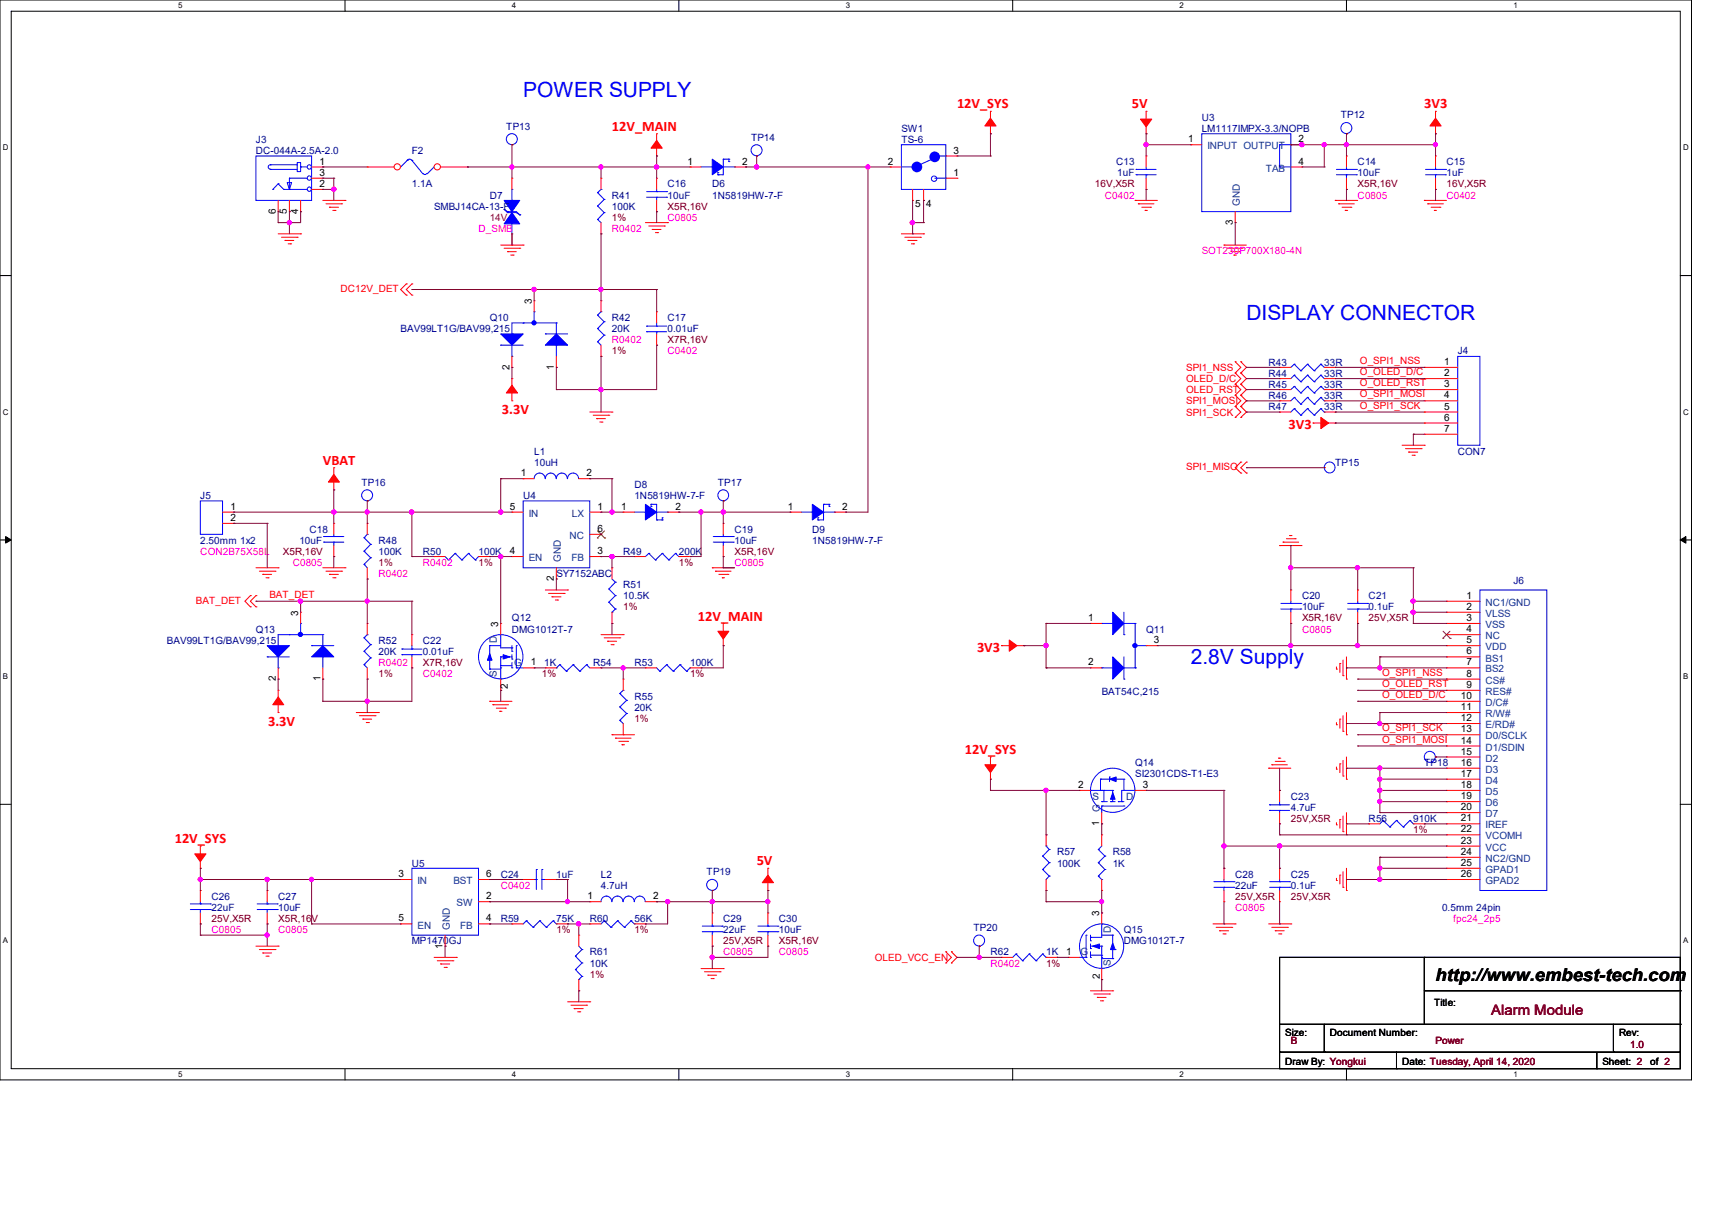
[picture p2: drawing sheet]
<svg xmlns="http://www.w3.org/2000/svg" width="297mm" height="210mm" viewBox="0 0 297 210" stroke-linecap="round" stroke-linejoin="round" font-family="sans-serif">
<defs><g id="words">
<g font-size="3.6" fill="#00f">
<text x="90.8" y="16.8">POWER SUPPLY</text>
<text x="216.2" y="55.4">DISPLAY CONNECTOR</text>
<text x="206.6" y="115.2">2.8V Supply</text>
</g>
<text font-size="3" x="249" y="170.2">http://www.embest-tech.com</text>
<g font-size="2.5" fill="#f00">
<text x="106.2" y="22.6">12V_MAIN</text>
<text x="166" y="18.8">12V_SYS</text>
<text x="196.3" y="18.8">5V</text>
<text x="247.1" y="18.8">3V3</text>
<text x="87.1" y="71.9">3.3V</text>
<text x="223.6" y="74.4">3V3</text>
<text x="56" y="80.6">VBAT</text>
<text x="121.1" y="107.6">12V_MAIN</text>
<text x="169.5" y="113">3V3</text>
<text x="46.5" y="125.9">3.3V</text>
<text x="167.4" y="130.8">12V_SYS</text>
<text x="30.3" y="146.2">12V_SYS</text>
<text x="131.3" y="150.1">5V</text>
</g>
<text font-size="2.5" fill="#800000" x="258.7" y="176">Alarm Module</text>
<g font-size="1.7" fill="#000080">
<text x="87.8" y="22.5">TP13</text>
<text x="156.4" y="22.9">SW1</text>
<text x="208.5" y="20.9">U3</text>
<text x="208.5" y="22.9">LM1117IMPX-3.3/NOPB</text>
<text x="232.6" y="20.5">TP12</text>
<text x="44.4" y="24.8">J3</text>
<text x="44.4" y="26.7">DC-044A-2.5A-2.0</text>
<text x="71.5" y="26.7">F2</text>
<text x="130.3" y="24.4">TP14</text>
<text x="156.4" y="24.8">TS-6</text>
<text x="193.6" y="28.7">C13</text>
<text x="235.5" y="28.7">C14</text>
<text x="250.9" y="28.7">C15</text>
<text x="71.5" y="32.5">1.1A</text>
<text x="85" y="34.5">D7</text>
<text x="106.2" y="34.5">R41</text>
<text x="115.8" y="32.5">C16</text>
<text x="115.8" y="34.5">10uF</text>
<text x="123.6" y="32.5">D6</text>
<text x="123.6" y="34.5">1N5819HW-7-F</text>
<text x="193.8" y="30.6">1uF</text>
<text x="235.5" y="30.6">10uF</text>
<text x="250.9" y="30.6">1uF</text>
<text x="75.3" y="36.4">SMBJ14CA-13-F</text>
<text x="106.2" y="36.4">100K</text>
<text x="69.5" y="57.6">BAV99LT1G/BAV99,215</text>
<text x="85" y="55.7">Q10</text>
<text x="106.2" y="55.7">R42</text>
<text x="106.2" y="57.6">20K</text>
<text x="115.8" y="55.7">C17</text>
<text x="115.8" y="57.6">0.01uF</text>
<text x="220.1" y="63.4">R43</text>
<text x="220.1" y="65.3">R44</text>
<text x="229.7" y="63.4">33R</text>
<text x="229.7" y="65.3">33R</text>
<text x="252.9" y="61.5">J4</text>
<text x="220.1" y="67.3">R45</text>
<text x="220.1" y="71.1">R47</text>
<text x="220.1" y="69.2">R46</text>
<text x="229.7" y="67.3">33R</text>
<text x="229.7" y="71.1">33R</text>
<text x="229.7" y="69.2">33R</text>
<text x="92.7" y="78.8">L1</text>
<text x="92.7" y="80.8">10uH</text>
<text x="231.6" y="80.8">TP15</text>
<text x="252.9" y="78.8">CON7</text>
<text x="34.8" y="86.6">J5</text>
<text x="62.7" y="84.2">TP16</text>
<text x="90.8" y="86.6">U4</text>
<text x="110.1" y="84.6">D8</text>
<text x="110.1" y="86.6">1N5819HW-7-F</text>
<text x="124.5" y="84.2">TP17</text>
<text x="34.8" y="94.3">2.50mm 1x2</text>
<text x="51.9" y="94.3">10uF</text>
<text x="53.7" y="92.4">C18</text>
<text x="65.7" y="94.3">R48</text>
<text x="127.4" y="92.4">C19</text>
<text x="127.4" y="94.3">10uF</text>
<text x="140.9" y="92.4">D9</text>
<text x="140.9" y="94.3">1N5819HW-7-F</text>
<text x="65.7" y="96.2">100K</text>
<text x="73.4" y="96.2">R50</text>
<text x="83" y="96.2">100K</text>
<text x="96.5" y="100.1">SY7152ABC</text>
<text x="108.1" y="96.2">R49</text>
<text x="117.8" y="96.2">200K</text>
<text x="262.5" y="101.2">J6</text>
<text x="88.8" y="107.8">Q12</text>
<text x="108.1" y="102">R51</text>
<text x="108.1" y="103.9">10.5K</text>
<text x="225.9" y="103.9">C20</text>
<text x="225.9" y="105.9">10uF</text>
<text x="237.4" y="103.9">C21</text>
<text x="237.4" y="105.9">0.1uF</text>
<text x="29" y="111.7">BAV99LT1G/BAV99,215</text>
<text x="44.4" y="109.7">Q13</text>
<text x="65.7" y="111.7">R52</text>
<text x="65.7" y="113.6">20K</text>
<text x="73.4" y="111.7">C22</text>
<text x="73.4" y="113.6">0.01uF</text>
<text x="88.8" y="109.7">DMG1012T-7</text>
<text x="198.8" y="109.7">Q11</text>
<text x="94.4" y="115.5">1K</text>
<text x="102.9" y="115.5">R54</text>
<text x="110.1" y="115.5">R53</text>
<text x="119.7" y="115.5">100K</text>
<text x="110.1" y="121.3">R55</text>
<text x="110.1" y="123.2">20K</text>
<text x="191.1" y="120.5">BAT54C,215</text>
<text x="196.9" y="132.9">Q14</text>
<text x="196.9" y="134.8">SI2301CDS-T1-E3</text>
<text x="247.1" y="132.9">TP18</text>
<text x="223.9" y="138.7">C23</text>
<text x="223.9" y="140.6">4.7uF</text>
<text x="237.4" y="142.5">R56</text>
<text x="245.2" y="142.5">910K</text>
<text x="183.4" y="148.3">R57</text>
<text x="193" y="148.3">R58</text>
<text x="71.5" y="150.3">U5</text>
<text x="86.9" y="152.2">C24</text>
<text x="96.5" y="152.2">1uF</text>
<text x="104.3" y="152.2">L2</text>
<text x="104.3" y="154.1">4.7uH</text>
<text x="122.6" y="151.8">TP19</text>
<text x="183.4" y="150.3">100K</text>
<text x="193" y="150.3">1K</text>
<text x="214.3" y="152.2">C28</text>
<text x="214.3" y="154.1">22uF</text>
<text x="223.9" y="152.2">C25</text>
<text x="223.9" y="154.1">0.1uF</text>
<text x="36.7" y="156">C26</text>
<text x="36.7" y="158">22uF</text>
<text x="48.3" y="156">C27</text>
<text x="48.3" y="158">10uF</text>
<text x="86.9" y="159.9">R59</text>
<text x="96.5" y="159.9">75K</text>
<text x="102.3" y="159.9">R60</text>
<text x="110.1" y="159.9">56K</text>
<text x="125.5" y="159.9">C29</text>
<text x="125.5" y="161.8">22uF</text>
<text x="135.1" y="159.9">C30</text>
<text x="135.1" y="161.8">10uF</text>
<text x="168.9" y="161.5">TP20</text>
<text x="195" y="161.8">Q15</text>
<text x="250.2" y="158">0.5mm 24pin</text>
<text x="71.5" y="163.8">MP1470GJ</text>
<text x="102.3" y="165.7">R61</text>
<text x="102.3" y="167.6">10K</text>
<text x="171.8" y="165.7">R62</text>
<text x="181.5" y="165.7">1K</text>
<text x="195" y="163.8">DMG1012T-7</text>
</g>
<g font-size="1.7">
<text x="55.4" y="28.5">1</text>
<text x="119.3" y="28.5">1</text>
<text x="128.8" y="28.5">2</text>
<text x="154" y="28.5">2</text>
<text x="165.4" y="26.6">3</text>
<text x="206.2" y="24.7">1</text>
<text x="225.3" y="24.7">2</text>
<text x="225.3" y="28.5">4</text>
<text x="55.4" y="32.4">2</text>
<text x="55.4" y="30.5">3</text>
<text x="158.7" y="35.8">5</text>
<text x="160.7" y="35.8">4</text>
<text x="165.4" y="30.5">1</text>
<text x="47.8" y="37.1" transform="rotate(-90 47.8 37.1)">6</text>
<text x="49.8" y="37.1" transform="rotate(-90 49.8 37.1)">5</text>
<text x="51.7" y="37.1" transform="rotate(-90 51.7 37.1)">4</text>
<text x="213.9" y="39" transform="rotate(-90 213.9 39)">3</text>
<text x="92.2" y="52.7" transform="rotate(-90 92.2 52.7)">3</text>
<text x="88.4" y="64.1" transform="rotate(-90 88.4 64.1)">2</text>
<text x="96.1" y="64.1" transform="rotate(-90 96.1 64.1)">1</text>
<text x="250.6" y="63.3">1</text>
<text x="250.6" y="65.2">2</text>
<text x="250.6" y="67.1">3</text>
<text x="250.6" y="69.1">4</text>
<text x="250.6" y="71">5</text>
<text x="250.6" y="72.9">6</text>
<text x="250.6" y="74.9">7</text>
<text x="90.3" y="82.6">1</text>
<text x="101.8" y="82.6">2</text>
<text x="40" y="88.4">1</text>
<text x="88.4" y="88.4">5</text>
<text x="103.7" y="88.4">1</text>
<text x="107.7" y="88.4">1</text>
<text x="117.2" y="88.4">2</text>
<text x="136.7" y="88.4">1</text>
<text x="146.1" y="88.4">2</text>
<text x="40" y="90.3">2</text>
<text x="103.7" y="92.2">6</text>
<text x="88.4" y="96.1">4</text>
<text x="96.1" y="100.8" transform="rotate(-90 96.1 100.8)">2</text>
<text x="103.7" y="96.1">3</text>
<text x="51.7" y="106.8" transform="rotate(-90 51.7 106.8)">3</text>
<text x="188.8" y="107.7">1</text>
<text x="254.4" y="103.8">1</text>
<text x="254.4" y="105.7">2</text>
<text x="254.4" y="107.7">3</text>
<text x="86.4" y="108.7" transform="rotate(-90 86.4 108.7)">3</text>
<text x="200.2" y="111.5">3</text>
<text x="254.4" y="109.6">4</text>
<text x="254.4" y="111.5">5</text>
<text x="254.4" y="113.5">6</text>
<text x="47.8" y="118.1" transform="rotate(-90 47.8 118.1)">2</text>
<text x="55.6" y="118.1" transform="rotate(-90 55.6 118.1)">1</text>
<text x="88.1" y="119.5" transform="rotate(-90 88.1 119.5)">2</text>
<text x="92.1" y="115.4">1</text>
<text x="188.8" y="115.4">2</text>
<text x="254.4" y="115.4">7</text>
<text x="254.4" y="119.3">9</text>
<text x="254.4" y="117.3">8</text>
<text x="253.4" y="121.2">10</text>
<text x="253.4" y="123.1">11</text>
<text x="253.4" y="125">12</text>
<text x="253.4" y="127">13</text>
<text x="253.4" y="128.9">14</text>
<text x="253.4" y="130.8">15</text>
<text x="187.1" y="136.7">2</text>
<text x="198.3" y="136.6">3</text>
<text x="253.4" y="132.8">16</text>
<text x="253.4" y="134.7">17</text>
<text x="253.4" y="136.6">18</text>
<text x="190.7" y="143.3" transform="rotate(-90 190.7 143.3)">1</text>
<text x="253.4" y="138.6">19</text>
<text x="253.4" y="140.5">20</text>
<text x="253.4" y="142.4">21</text>
<text x="253.4" y="144.4">22</text>
<text x="253.4" y="146.3">23</text>
<text x="253.4" y="148.2">24</text>
<text x="69.1" y="152.1">3</text>
<text x="84.4" y="156">2</text>
<text x="84.4" y="152.1">6</text>
<text x="101.9" y="156">1</text>
<text x="113.3" y="156">2</text>
<text x="253.4" y="150.2">25</text>
<text x="253.4" y="152.1">26</text>
<text x="69.1" y="159.8">5</text>
<text x="84.4" y="159.8">4</text>
<text x="190.7" y="158.9" transform="rotate(-90 190.7 158.9)">3</text>
<text x="76.8" y="164.5" transform="rotate(-90 76.8 164.5)">1</text>
<text x="184.9" y="165.6">1</text>
<text x="190.8" y="169.7" transform="rotate(-90 190.8 169.7)">2</text>
<text x="223" y="179.6">Size:</text>
<text x="230.7" y="179.6">Document Number:</text>
<text x="248.8" y="174.4">Title:</text>
<text x="280.9" y="179.6">Rev:</text>
<text x="223" y="184.6">Draw By: Yongkui</text>
<text x="243.2" y="184.6">Date: Tuesday, April 14, 2020</text>
<text x="278" y="184.6">Sheet: 2</text>
<text x="286.3" y="184.6">of 2</text>
</g>
<g font-size="1.7" fill="#004080">
<text x="209.5" y="25.9">INPUT OUTPUT</text>
<text x="219.6" y="29.8">TAB</text>
<text x="215.1" y="35.7" transform="rotate(-90 215.1 35.7)">GND</text>
<text x="91.7" y="89.6">IN</text>
<text x="99.2" y="89.6">LX</text>
<text x="98.8" y="93.5">NC</text>
<text x="91.7" y="97.3">EN</text>
<text x="97.3" y="97.5" transform="rotate(-90 97.3 97.5)">GND</text>
<text x="99.1" y="97.3">FB</text>
<text x="257.7" y="105.1">NC1/GND</text>
<text x="257.7" y="107">VLSS</text>
<text x="86.2" y="111.6" transform="rotate(-90 86.2 111.6)">D</text>
<text x="257.7" y="108.9">VSS</text>
<text x="257.7" y="110.9">NC</text>
<text x="257.7" y="112.8">VDD</text>
<text x="86.2" y="117.4" transform="rotate(-90 86.2 117.4)">S</text>
<text x="89.2" y="115.5">G</text>
<text x="257.7" y="114.7">BS1</text>
<text x="257.7" y="116.6">BS2</text>
<text x="257.7" y="118.6">CS#</text>
<text x="257.7" y="120.5">RES#</text>
<text x="257.7" y="122.4">D/C#</text>
<text x="257.7" y="124.4">R/W#</text>
<text x="257.7" y="126.3">E/RD#</text>
<text x="257.7" y="128.2">D0/SCLK</text>
<text x="257.7" y="130.2">D1/SDIN</text>
<text x="257.7" y="132.1">D2</text>
<text x="257.7" y="134">D3</text>
<text x="257.7" y="135.9">D4</text>
<text x="257.7" y="137.9">D5</text>
<text x="189.6" y="138.7">S</text>
<text x="190.8" y="140.8" transform="rotate(-90 190.8 140.8)">G</text>
<text x="195.4" y="138.7">D</text>
<text x="257.7" y="139.8">D6</text>
<text x="257.7" y="141.7">D7</text>
<text x="257.7" y="143.7">IREF</text>
<text x="257.7" y="145.6">VCOMH</text>
<text x="257.7" y="147.5">VCC</text>
<text x="257.7" y="149.5">NC2/GND</text>
<text x="72.4" y="153.3">IN</text>
<text x="78.7" y="153.3">BST</text>
<text x="257.7" y="151.4">GPAD1</text>
<text x="257.7" y="153.3">GPAD2</text>
<text x="72.4" y="161">EN</text>
<text x="78" y="161.2" transform="rotate(-90 78 161.2)">GND</text>
<text x="79.2" y="157.2">SW</text>
<text x="79.8" y="161">FB</text>
<text x="192.7" y="161.8" transform="rotate(-90 192.7 161.8)">D</text>
<text x="187.4" y="165.7">G</text>
<text x="192.7" y="167.6" transform="rotate(-90 192.7 167.6)">S</text>
</g>
<g font-size="1.7" fill="#800000">
<text x="189.9" y="32.5">16V,X5R</text>
<text x="235.5" y="32.5">X5R,16V</text>
<text x="250.9" y="32.5">16V,X5R</text>
<text x="106.2" y="38.3">1%</text>
<text x="115.8" y="36.4">X5R,16V</text>
<text x="115.8" y="59.5">X7R,16V</text>
<text x="106.2" y="61.5">1%</text>
<text x="49.1" y="96.2">X5R,16V</text>
<text x="65.7" y="98.1">1%</text>
<text x="83" y="98.1">1%</text>
<text x="117.8" y="98.1">1%</text>
<text x="127.4" y="96.2">X5R,16V</text>
<text x="108.1" y="105.9">1%</text>
<text x="225.9" y="107.8">X5R,16V</text>
<text x="237.4" y="107.8">25V,X5R</text>
<text x="65.7" y="117.4">1%</text>
<text x="73.4" y="115.5">X7R,16V</text>
<text x="94" y="117.4">1%</text>
<text x="119.7" y="117.4">1%</text>
<text x="110.1" y="125.2">1%</text>
<text x="223.9" y="142.5">25V,X5R</text>
<text x="245.2" y="144.5">1%</text>
<text x="36.7" y="159.9">25V,X5R</text>
<text x="48.3" y="159.9">X5R,16V</text>
<text x="96.5" y="161.8">1%</text>
<text x="110.1" y="161.8">1%</text>
<text x="214.3" y="156">25V,X5R</text>
<text x="223.9" y="156">25V,X5R</text>
<text x="125.5" y="163.8">25V,X5R</text>
<text x="135.1" y="163.8">X5R,16V</text>
<text x="181.5" y="167.6">1%</text>
<text x="102.3" y="169.6">1%</text>
<text x="223.9" y="181.1">B</text>
<text x="249" y="181.1">Power</text>
<text x="282.8" y="181.7">1.0</text>
</g>
<g font-size="1.7" fill="#f0f">
<text x="191.7" y="34.5">C0402</text>
<text x="235.5" y="34.5">C0805</text>
<text x="250.9" y="34.5">C0402</text>
<text x="83" y="40.2">D_SMB</text>
<text x="106.2" y="40.2">R0402</text>
<text x="115.8" y="38.3">C0805</text>
<text x="208.5" y="44.1">SOT230P700X180-4N</text>
<text x="106.2" y="59.5">R0402</text>
<text x="115.8" y="61.5">C0402</text>
<text x="34.8" y="96.2">CON2B75X58L</text>
<text x="50.8" y="98.1">C0805</text>
<text x="65.7" y="100.1">R0402</text>
<text x="73.4" y="98.1">R0402</text>
<text x="127.4" y="98.1">C0805</text>
<text x="225.9" y="109.7">C0805</text>
<text x="65.7" y="115.5">R0402</text>
<text x="73.4" y="117.4">C0402</text>
<text x="86.9" y="154.1">C0402</text>
<text x="36.7" y="161.8">C0805</text>
<text x="48.3" y="161.8">C0805</text>
<text x="214.3" y="158">C0805</text>
<text x="252.1" y="159.9">fpc24_2p5</text>
<text x="125.5" y="165.7">C0805</text>
<text x="135.1" y="165.7">C0805</text>
<text x="171.8" y="167.6">R0402</text>
</g>
<text font-size="1.7" fill="#800040" x="85" y="38.3">14V</text>
<g font-size="1.7" fill="#f00">
<text x="59.1" y="50.7">DC12V_DET</text>
<text x="205.8" y="64.3">SPI1_NSS</text>
<text x="235.9" y="63.1">O_SPI1_NSS</text>
<text x="235.9" y="65.1">O_OLED_D/C</text>
<text x="205.8" y="70.1">SPI1_MOSI</text>
<text x="205.8" y="68.2">OLED_RST</text>
<text x="205.8" y="66.3">OLED_D/C</text>
<text x="235.9" y="70.9">O_SPI1_SCK</text>
<text x="235.9" y="68.9">O_SPI1_MOSI</text>
<text x="235.9" y="67">O_OLED_RST</text>
<text x="205.8" y="72.1">SPI1_SCK</text>
<text x="205.8" y="81.5">SPI1_MISO</text>
<text x="34" y="104.7">BAT_DET</text>
<text x="46.7" y="103.7">BAT_DET</text>
<text x="239.8" y="117.2">O_SPI1_NSS</text>
<text x="239.8" y="119.1">O_OLED_RST</text>
<text x="239.8" y="121">O_OLED_D/C</text>
<text x="239.8" y="126.8">O_SPI1_SCK</text>
<text x="239.8" y="128.8">O_SPI1_MOSI</text>
<text x="151.8" y="166.7">OLED_VCC_EN</text>
</g>
<g font-size="1.4">
<text x="30.9" y="1.4">5</text>
<text x="88.8" y="1.4">4</text>
<text x="146.7" y="1.4">3</text>
<text x="204.6" y="1.4">2</text>
<text x="262.6" y="1.4">1</text>
<text x=".5" y="26.1">D</text>
<text x="292" y="26.1">D</text>
<text x=".5" y="71.9">C</text>
<text x="292" y="71.9">C</text>
<text x=".5" y="117.8">B</text>
<text x="292" y="117.8">B</text>
<text x=".5" y="163.6">A</text>
<text x="292" y="163.6">A</text>
<text x="30.9" y="186.8">5</text>
<text x="88.8" y="186.8">4</text>
<text x="146.7" y="186.8">3</text>
<text x="204.6" y="186.8">2</text>
<text x="262.6" y="186.8">1</text>
</g>
</g></defs>
<path d="M0 0h293.5v187.3h-293.5zM1.9 1.9h289.6v183.4h-289.6z" fill="none" stroke="#000" stroke-width=".17"/>
<g fill="#fff">
<path d="M30.9 .2h.8v1.5h-.8z"/>
<path d="M30.9 185.5h.8v1.6h-.8z"/>
</g>
<path d="M59.9 0v1.9M59.9 185.3v2" fill="none" stroke="#000" stroke-width=".17"/>
<g fill="#fff">
<path d="M88.8 .2h.8v1.5h-.8z"/>
<path d="M88.8 185.5h.8v1.6h-.8z"/>
</g>
<path d="M117.8 0v1.9M117.8 185.3v2" fill="none" stroke="#000" stroke-width=".17"/>
<g fill="#fff">
<path d="M146.7 .2h.8v1.5h-.8z"/>
<path d="M146.7 185.5h.8v1.6h-.8z"/>
</g>
<path d="M175.7 0v1.9M175.7 185.3v2" fill="none" stroke="#000" stroke-width=".17"/>
<g fill="#fff">
<path d="M204.6 .2h.8v1.5h-.8z"/>
<path d="M204.6 185.5h.8v1.6h-.8z"/>
</g>
<path d="M233.6 0v1.9M233.6 185.3v2" fill="none" stroke="#000" stroke-width=".17"/>
<g fill="#fff">
<path d="M262.6 .2h.7v1.5h-.7z"/>
<path d="M262.6 185.5h.7v1.6h-.7z"/>
<path d="M.5 24.8h1v1.6h-1z"/>
<path d="M292 24.8h1v1.6h-1z"/>
<path d="M.5 70.7h1v1.5h-1z"/>
<path d="M292 70.7h1v1.5h-1z"/>
</g>
<path d="M0 47.8h1.9M291.5 47.8h2" fill="none" stroke="#000" stroke-width=".17"/>
<g fill="#fff">
<path d="M.5 116.5h.9v1.6h-.9z"/>
<path d="M292 116.5h.9v1.6h-.9z"/>
</g>
<path d="M0 93.6h1.9M291.5 93.6h2" fill="none" stroke="#000" stroke-width=".17"/>
<path d="M1 93l.9 .6-.9 .6zM291.5 93.6l1-.6v1.2z" fill="#000" stroke="#000" stroke-width=".17"/>
<g fill="#fff">
<path d="M.5 162.4h.9v1.5h-.9z"/>
<path d="M292 162.4h.9v1.5h-.9z"/>
</g>
<g fill="none" stroke="#000" stroke-width=".17">
<path d="M0 139.5h1.9M291.5 139.5h2M222 166h69.5v19.3h-69.5zM222 177.6h69.5M229.7 177.6v4.9M247.1 166h.1M247.1 166v11.6M247.1 171.8h44.4M279.9 177.6v4.9M291.5 177.6h.1M291.5 171.8h.1M222 182.5h.1"/>
<path d="M222 182.5h69.5M229.7 182.5h.1M242.3 185.3h.1M242.3 182.5v2.8M277 185.3h.1M277 182.5v2.8M279.9 182.5h.1"/>
</g>
<g fill="none" stroke="#f00" stroke-width=".17">
<path d="M171.8 19.3h.1M171.8 19.3v2.2M198.8 19.3h.1M198.8 19.3v2.2M249 19.3h.1M249 19.3v2.2M48.3 36.7h.1M48.3 34.8v1.9M50.2 36.7h.1M50.2 34.8v1.9M52.2 36.7h.1M52.2 34.8v1.9"/>
<path d="M54.1 29h1.9M54.1 32.9h1.9M54.1 30.9h1.9M56 29h.1M56 32.9h.1M56 30.9h.1M56 34.8h3.9M56.6 35.3h2.7M57.1 35.9h.1M57.1 35.9h1.6M57.7 36.5h.4M58.1 36.5h.1"/>
<path d="M59.3 35.3h.1M59.9 34.8h.1M88.8 25.1h.1M104.3 30.9h.1M104.3 30.9v2M104.3 38.6v2M112 38.6h3.8M112.6 39.2h2.7M113.2 39.8h.1M113.2 39.8h1.5M113.9 27.1h.1M113.9 23.2h.1"/>
<path d="M113.9 23.2v2.1M113.9 25.7v1.4M115.3 39.2h.1M115.8 38.6h.1M119.7 29h.1M119.7 29h1.9M127.4 29h2M129.4 29h.1M131.3 27.1h.1M171.8 23.2h.1M171.8 21.8v1.4M196.9 34.8h.1"/>
<path d="M196.9 34.8h3.9M197.5 35.3h.1M197.5 35.3h2.7M198.1 35.9h1.5M198.7 36.5h.1M198.7 36.5h.4M198.8 23.2h.1M198.8 27.1h.1M198.8 32.9h.1M198.8 21.8v1.4M198.8 27.1v1.9M198.8 30.9v2"/>
<path d="M199.6 35.9h.1M206.6 25.1h.1M206.6 25.1h1.9M214.3 38.6h.1M214.3 36.7v1.9M223.9 25.1h2M223.9 29h2M225.9 25.1h.1M225.9 29h.1M231.6 34.8h.1M231.6 34.8h3.9M232.2 35.3h.1"/>
<path d="M232.2 35.3h2.7M232.8 35.9h1.6M233.4 36.5h.1M233.4 36.5h.4M233.6 23.2h.1M233.6 27.1h.1M233.6 32.9h.1M233.6 27.1v1.9M233.6 30.9v2M234.4 35.9h.1M247.1 34.8h.1M247.1 34.8h3.9"/>
<path d="M247.7 35.3h.1M247.7 35.3h2.7M248.3 35.9h1.5M248.8 36.5h.1M248.8 36.5h.4M249 23.2h.1M249 27.1h.1M249 32.9h.1M249 21.8v1.4M249 27.1v1.9M249 30.9v2M249.8 35.9h.1"/>
<path d="M48.3 40.6h3.9M48.9 41.1h2.7M49.4 41.7h.1M49.4 41.7h1.6M50 42.3h.4M50.4 42.3h.1M51.6 41.1h.1M52.2 40.6h.1M70.5 51.2h.1M70.5 49.2h.1M70.5 49.2l-1 1 1 1M71.5 51.2h.1"/>
<path d="M71.5 49.2h.1M71.5 49.2l-1 1 1 1M86.9 42.5h3.9M87.5 43.1h2.7M88.1 43.6h.1M88.1 43.6h1.5M88.6 44.2h.4M89 44.2h.1M90.2 43.1h.1M90.8 42.5h.1M92.7 52.2h.1M92.7 52.2v1.9"/>
<path d="M104.3 52.2h.1M104.3 40.6h.1M104.3 52.2v1.9M104.3 59.9v1.9M113.7 40.3h.4M113.9 59.9h.1M113.9 54.1h.1M113.9 54.1v1.9M113.9 57.9v2M114.1 40.3h.1M156.4 40.6h3.8M157 41.1h2.7"/>
<path d="M157.5 41.7h.1M157.5 41.7h1.6M158.1 42.3h.4M158.5 42.3h.1M159.7 41.1h.1M160.2 40.6h.1M212.3 42.5h.1M212.3 42.5h3.9M212.9 43.1h.1M212.9 43.1h2.7M213.5 43.6h1.6M214.1 44.2h.1"/>
<path d="M214.1 44.2h.4M215.1 43.6h.1M88.8 65.7h.1M88.8 69.5h.1M88.8 63.7h.1M88.8 61.8v1.9M88.8 65.7v1.3M88.8 67.4v2.1M96.5 63.7h.1M96.5 61.8v1.9M102.3 71.5h3.9M102.9 72h2.7"/>
<path d="M103.5 72.6h.1M103.5 72.6h1.5M104.1 73.2h.3M104.3 61.8h.1M104.4 73.2h.1M105.6 72h.1M106.2 71.5h.1M214.3 64.7h.1M214.3 62.7h.1M214.3 72.4h.1M214.3 70.5h.1M214.3 68.5h.1"/>
<path d="M214.3 66.6h.1M214.3 62.7l1 1-1 1M214.3 70.5l1 1-1 .9M214.3 68.5l1 1-1 1M214.3 66.6l1 1-1 .9M214.3 64.7l1 1-1 .9M215.3 62.7h.1M215.3 64.7h.1M215.3 70.5h.1M215.3 72.4h.1M215.3 68.5h.1M215.3 66.6h.1"/>
<path d="M215.3 62.7l.9 1-.9 1M215.3 70.5l.9 1-.9 .9M215.3 68.5l.9 1-.9 1M215.3 66.6l.9 1-.9 .9M215.3 64.7l.9 1-.9 .9M222 67.6h.1M222 71.5h.1M222 71.5h1.9M222 67.6h1.9M227.8 73.4h.1M227.8 73.4h2.1M229.7 71.5h1.9"/>
<path d="M229.7 67.6h1.9M230.3 73.4h1.3M231.6 73.4h.1M231.6 67.6h.1M231.6 71.5h.1M243.2 77.2h3.9M243.8 77.8h2.7M244.4 78.4h.1M244.4 78.4h1.6M245 79h.4M245.4 79h.1M246.5 77.8h.1"/>
<path d="M247.1 77.2h.1M247.1 63.7h.1M247.1 65.7h.1M247.1 67.6h.1M247.1 69.5h.1M247.1 71.5h.1M247.1 73.4h.1M247.1 75.3h.1M247.1 71.5h5.8M247.1 73.4h5.8M247.1 67.6h5.8M247.1 63.7h5.8"/>
<path d="M247.1 65.7h5.8M247.1 69.5h5.8M247.1 75.3h5.8M38.6 88.8h2M38.6 90.8h2M40.6 88.8h.1M40.6 90.8h.1M44.4 98.5h3.9M45 99.1h2.7M45.6 99.6h.1M45.6 99.6h1.5M47.7 99.1h.1"/>
<path d="M48.3 98.5h.1M56 98.5h3.9M56.6 99.1h2.7M57.1 99.6h.1M57.1 99.6h1.6M57.9 85h.1M57.9 81.1h.1M57.9 90.8h.1M57.9 96.5h.1M57.9 81.1v2.1M57.9 83.6v1.4M57.9 90.8v1.9"/>
<path d="M57.9 94.6v1.9M59.3 99.1h.1M59.9 98.5h.1M63.7 86.9h.1M75.3 96.5h.1M75.3 96.5h1.9M83 96.5h2M85 96.5h.1M88.8 96.5h.1M88.8 88.8h.1M88.8 96.5h2M88.8 88.8h2"/>
<path d="M96.5 98.5v1.9M102.3 96.5h2M102.3 88.8h2M102.3 92.7h2M104.3 88.8h.1M104.3 96.5h.1M104.3 92.7h.1M106.2 98.5h.1M106.2 98.5v1.9M123.6 98.5h.1M123.6 98.5h3.8M124.1 99.1h.1"/>
<path d="M124.1 99.1h2.7M124.7 99.6h1.6M125.5 86.9h.1M125.5 90.8h.1M125.5 96.5h.1M125.5 90.8v1.9M125.5 94.6v1.9M126.3 99.6h.1M215.3 82h.1M215.3 80.1h.1M215.3 80.1l-1 1 1 .9M216.2 82h.1"/>
<path d="M216.2 80.1h.1M216.2 80.1l-.9 1 .9 .9M222 94.6h.1M222 94.6h3.9M222.6 94h.1M222.6 94h2.7M223.2 93.4h1.5M223.7 92.9h.1M223.7 92.9h.5M224.7 93.4h.1M43.4 105.2h.1M43.4 103.3h.1"/>
<path d="M43.4 103.3l-.9 1 .9 .9M44.4 105.2h.1M44.4 103.3h.1M44.4 103.3l-1 1 1 .9M46.1 100.2h.4M46.5 100.2h.1M48.3 119.7h.1M48.3 117.8h.1M48.3 115.8v2M48.3 119.7v1.4M52.2 106.2h.1M52.2 106.2v1.9"/>
<path d="M56 117.8h.1M56 115.8v2M57.7 100.2h.4M58.1 100.2h.1M63.7 117.8h.1M63.7 108.1h.1M63.7 108.1v2M63.7 115.8v2M94.6 115.8h.1M94.6 102.3h3.9M94.6 115.8h1.9M95.2 102.9h2.7"/>
<path d="M95.8 103.5h.1M95.8 103.5h1.5M96.4 104.1h.3M96.5 100.4h.1M96.7 104.1h.1M97.9 102.9h.1M98.5 102.3h.1M102.3 115.8h2M104.3 115.8h.1M104.3 110.1h3.8M104.8 110.6h2.7M105.4 111.2h.1"/>
<path d="M105.4 111.2h1.6M106 111.8h.4M106.2 108.1h.1M106.2 106.2v1.9M106.4 111.8h.1M107.5 110.6h.1M108.1 110.1h.1M108.1 117.8h.1M108.1 117.8v1.9M125.3 100.2h.1M125.3 100.2h.4M125.5 112h.1"/>
<path d="M125.5 108.1h.1M125.5 108.1v2.1M125.5 110.6v1.4M173.7 112h.1M173.7 112h2.2M176.3 112h1.3M177.6 112h.1M189.2 108.1h.1M189.2 115.8h.1M189.2 115.8h1.9M189.2 108.1h1.9M198.8 112h2"/>
<path d="M200.8 112h.1M223.9 102.3h.1M223.9 108.1h.1M223.9 102.3v2M223.9 106.2v1.9M231.9 116h.1M231.9 115.7v.3M232.5 115.1h.1M232.5 115.1v1.5M233 117.2h.1M233 114.5v2.7M233.6 117.8h.1"/>
<path d="M233.6 113.9v3.9M235.5 102.3h.1M235.5 108.1h.1M235.5 102.3v2M235.5 106.2v1.9M251 104.3h.1M251 106.2h.1M251 108.1h.1M251 110.1h.1M251 112h.1M251 113.9h.1M251 115.8h.1"/>
<path d="M251 119.7h.1M251 117.8h.1M251 110.1h5.8M251 112h5.8M251 115.8h5.8M251 104.3h5.8M251 106.2h5.8M251 108.1h5.8M251 113.9h5.8M251 119.7h5.8M251 117.8h5.8M48.3 123.6h.1"/>
<path d="M48.3 121.5v2.1M61.8 123.6h3.9M62.4 124.1h2.7M62.9 124.7h.1M62.9 124.7h1.6M63.5 125.3h.4M63.9 125.3h.1M65.1 124.1h.1M65.7 123.6h.1M85 121.6h.1M85 121.6h3.8M85.5 122.2h.1"/>
<path d="M85.5 122.2h2.7M86.1 122.8h1.6M86.7 123.4h.1M86.7 123.4h.4M87.7 122.8h.1M106.2 127.4h.1M106.2 127.4h3.9M106.8 128h.1M106.8 128h2.7M107.4 128.6h1.5M107.9 129.2h.1M107.9 129.2h.4"/>
<path d="M108.1 127.4h.1M108.1 125.5v1.9M108.9 128.6h.1M171.8 135.1h.1M171.8 131.3h.1M171.8 131.3v2.1M171.8 133.8v1.3M187.3 137.1h.1M187.3 137.1h1.9M196.9 137.1h1.9M198.8 137.1h.1M220.1 133.2h.1"/>
<path d="M220.1 133.2h3.8M220.6 132.6h.1M220.6 132.6h2.8M221.2 132h1.6M221.8 131.5h.1M221.8 131.5h.4M222 137.1h.1M222 137.1v1.9M222.8 132h.1M231.9 125.7h.1M231.9 133.4h.1M231.9 125.3v.4"/>
<path d="M231.9 133v.4M232.5 124.7h.1M232.5 132.5h.1M232.5 124.7v1.6M232.5 132.5v1.5M233 126.8h.1M233 134.6h.1M233 124.1v2.7M233 131.9v2.7M233.6 127.4h.1M233.6 135.1h.1M233.6 123.6v3.8"/>
<path d="M233.6 131.3v3.8M251 121.6h.1M251 123.6h.1M251 125.5h.1M251 127.4h.1M251 129.4h.1M251 131.3h.1M251 133.2h.1M251 135.1h.1M251 137.1h.1M251 139h.1M251 123.6h5.8"/>
<path d="M251 121.6h5.8M251 127.4h5.8M251 133.2h5.8M251 137.1h5.8M251 125.5h5.8M251 129.4h5.8M251 131.3h5.8M251 135.1h5.8M251 139h5.8M34.8 150.6h.1M34.8 146.7h.1M34.8 146.7v2.1"/>
<path d="M34.8 149.2v1.4M69.5 152.5h.1M69.5 152.5h2M83 156.4h2M83 152.5h2M85 156.4h.1M85 152.5h.1M90.8 152.5h.1M90.8 152.5h1.9M94.6 152.5h1.9M96.5 152.5h.1M123.6 158.3h.1"/>
<path d="M123.6 154.4h.1M123.6 158.3v1.9M133.2 154.4h.1M133.2 150.6h.1M133.2 150.6v2.1M133.2 153.1v1.3M181.5 154.4h.1M181.5 144.8h.1M181.5 144.8v1.9M181.5 152.5v1.9M191.1 142.9h.1M191.1 144.8h.1"/>
<path d="M191.1 154.4h.1M191.1 140.9v2M191.1 144.8v1.9M191.1 152.5v1.9M222 142.9h.1M222 140.9v2M231.9 152.7h.1M231.9 143h.1M231.9 142.7v.3M231.9 152.3v.4M232.5 151.8h.1M232.5 142.1h.1"/>
<path d="M232.5 142.1v1.5M232.5 151.8v1.5M233 153.9h.1M233 144.2h.1M233 141.5v2.7M233 151.2v2.7M233.6 154.4h.1M233.6 144.8h.1M233.6 140.9v3.9M233.6 150.6v3.8M237.4 142.9h.1M237.4 142.9h2"/>
<path d="M245.2 142.9h1.9M247.1 142.9h.1M251 140.9h.1M251 142.9h.1M251 144.8h.1M251 146.7h.1M251 148.7h.1M251 150.6h.1M251 152.5h.1M251 142.9h5.8M251 152.5h5.8M251 140.9h5.8"/>
<path d="M251 144.8h5.8M251 146.7h5.8M251 148.7h5.8M251 150.6h5.8M44.4 164.1h3.9M45 164.7h2.7M45.6 165.3h.1M45.6 165.3h1.5M46.1 165.8h.4M46.5 165.8h.1M47.7 164.7h.1M48.3 164.1h.1"/>
<path d="M69.5 160.2h.1M69.5 160.2h2M75.3 166h3.9M75.9 166.6h2.7M76.5 167.2h.1M76.5 167.2h1.5M77 167.8h.4M77.2 164.1h.1M77.2 162.2v1.9M77.4 167.8h.1M78.6 166.6h.1M79.2 166h.1"/>
<path d="M83 160.2h2M85 160.2h.1M88.8 160.2h.1M88.8 160.2h2M96.5 160.2h2M98.5 160.2h.1M98.5 173.7h3.8M99.1 174.3h2.7M99.6 174.9h.1M99.6 174.9h1.6M100.2 175.5h.4M100.4 162.2h.1"/>
<path d="M100.4 171.8h.1M100.4 162.2v1.9M100.4 169.9v1.9M100.6 175.5h.1M101.8 174.3h.1M102.3 173.7h.1M121.6 168h3.9M122.2 168.5h2.7M122.8 169.1h.1M122.8 169.1h1.5M123.4 169.7h.3M123.6 164.1h.1"/>
<path d="M123.6 162.2v1.9M123.7 169.7h.1M124.9 168.5h.1M125.5 168h.1M164.1 167h.1M164.1 165.1h.1M164.1 165.1l1 .9-1 1M165.1 165.1h.1M165.1 167h.1M165.1 165.1l.9 .9-.9 1M169.9 164.1h.1M173.7 166h.1"/>
<path d="M173.7 166h2M181.5 166h1.9M183.4 166h.1M189.2 171.8h3.8M189.8 172.4h2.7M190.4 173h.1M190.4 173h1.5M190.9 173.6h.4M191.3 173.6h.1M192.5 172.4h.1M193 171.8h.1M210.4 160.2h3.9"/>
<path d="M211 160.8h2.7M211.6 161.4h.1M211.6 161.4h1.5M212.2 162h.4M212.6 162h.1M213.7 160.8h.1M214.3 160.2h.1M220.1 160.2h3.8M220.6 160.8h2.8M221.2 161.4h.1M221.2 161.4h1.6M221.8 162h.4"/>
<path d="M222.2 162h.1M223.4 160.8h.1M223.9 160.2h.1"/>
</g>
<g fill="#f00" stroke="#f00" stroke-width=".17">
<path d="M113.9 24.3l1 1.4h-2z" fill-rule="evenodd"/>
<path d="M57.9 82.3l1 1.3h-1.9z" fill-rule="evenodd"/>
<path d="M124.5 109.5h1.9l-.9 1.3z" fill-rule="evenodd"/>
<path d="M33.8 148.1h1.9l-.9 1.3z" fill-rule="evenodd"/>
<path d="M88.8 66.8l1 1.4h-2z" fill-rule="evenodd"/>
<path d="M48.3 120.9l.9 1.3h-1.9z" fill-rule="evenodd"/>
<path d="M133.2 151.8l1 1.3h-2z" fill-rule="evenodd"/>
<path d="M197.9 20.7h1.9l-1 1.3z" fill-rule="evenodd"/>
<path d="M249 20.5l1 1.3h-1.9z" fill-rule="evenodd"/>
<path d="M229.2 72.4l1.3 1-1.3 .9z" fill-rule="evenodd"/>
<path d="M171.8 20.5l1 1.3h-1.9z" fill-rule="evenodd"/>
<path d="M175.1 111l1.3 1-1.3 .9z" fill-rule="evenodd"/>
<path d="M170.9 132.6h1.9l-1 1.4z" fill-rule="evenodd"/>
</g>
<g fill="none" stroke="#00f" stroke-width=".17">
<path d="M44.4 27.1h9.7v7.7h-9.7zM46.9 28.6a.38 .38 0 0 0-.4 .4 .38 .38 0 0 0 .4 .3M46.9 28.6h.1M46.9 29.4h.1M46.9 29.4h4.7M46.9 28.6h4.7M47.3 32.9h.1M48.3 31.9h.1M48.3 31.9l.9 1M48.3 31.9l-1 1M49.2 32.9h.1M49.2 32.9h4.1"/>
<path d="M49.8 31.7h.8l-.4 1.2zM50.2 30.9h.1M50.2 32.9h.1M50.2 30.9h3.1M50.2 30.9v2M51.6 28.2h.6v1.6h-.6zM52.2 29h.1M52.2 29h1.1M70.6 27.8l.4-.2 .5 .2M70.7 27.8h.1M70.7 27.8l-1.2 1.2M71.5 27.8h.1"/>
<path d="M71.5 27.8l1.9 2.3M74 30.1l-.3 .2-.3-.2M75.3 29h.1M75.3 29l-1.2 1.1M103.7 38.1h.1M103.7 35.7h.1M103.7 33.4h.1M103.7 38.1l.6 .5M103.7 35.7l1.1 1.2M103.7 33.4l1.1 1.2M104.3 32.9h.1M104.3 32.9l-.6 .5"/>
<path d="M104.8 36.9h.1M104.8 34.6h.1M104.8 36.9l-1.1 1.2M104.8 34.6l-1.1 1.1M121.6 29h2M123.6 29h.1M124.5 30.3h.1M124.5 29.9h.1M124.5 29.9v.4M125.5 27.6h.1M125.5 27.6v2.7h-1M125.5 29h1.9"/>
<path d="M125.5 27.6h.9M126.4 27.6h.1M126.4 28h.1M126.4 27.6v.4M127.4 29h.1M197.1 29.4h.1M197.1 30.3h.1M197.1 29.4h3.5M197.1 30.3h3.5M198.8 30.3h.1M198.8 29.4h.1M198.8 29v.4"/>
<path d="M198.8 30.3v.6M208.5 23.2h15.4v13.5h-15.4zM222 29h.1M222 25.1h.1M222 25.1v3.9M222 29h1.9M222 25.1h1.9M223.9 25.1h.1M231.9 29.4h3.4M231.9 30.3h3.4M233.6 30.3h.1M233.6 29.4h.1"/>
<path d="M233.6 29v.4M233.6 30.3v.6M235.3 29.4h.1M235.3 30.3h.1M247.3 29.4h3.5M247.3 30.3h3.5M249 30.3h.1M249 29.4h.1M249 29v.4M249 30.3v.6M250.8 29.4h.1M250.8 30.3h.1"/>
<path d="M86.9 59.9h.1M86.9 59.9h3.9M88.8 57.9h.1M88.8 59.9v1.9M90.8 56h.1M92.7 56h.1M92.7 54.1h.1M92.7 54.1v1.9M94.6 57.9h.1M94.6 57.9h3.9M96.5 59.9h.1M96.5 56h.1"/>
<path d="M96.5 56v1.9M96.5 59.9v1.9M96.5 56h-7.7v1.9M103.7 59.3h.1M103.7 57h.1M103.7 54.7h.1M103.7 59.3l.6 .6M103.7 57l1.1 1.1M103.7 54.7l1.1 1.1M104.3 54.1h.1M104.3 54.1l-.6 .6M104.8 58.1h.1"/>
<path d="M104.8 55.8h.1M104.8 58.1l-1.1 1.2M104.8 55.8l-1.1 1.2M112.2 57.5h.1M112.2 56.6h.1M112.2 57.5h3.5M112.2 56.6h3.5M113.9 56.6h.1M113.9 57.5h.1M113.9 56v.6M113.9 57.5v.4M88.8 61.8h.1"/>
<path d="M224.5 67h.1M224.5 70.9h.1M224.5 67l-.6 .6M224.5 67l1.2 1.2M224.5 70.9l-.6 .6M224.5 70.9l1.2 1.1M225.7 68.2h.1M225.7 72h.1M226.8 67h.1M226.8 70.9h.1M226.8 67l-1.1 1.2M226.8 67l1.2 1.2"/>
<path d="M226.8 70.9l-1.1 1.1M226.8 70.9l1.2 1.1M228 68.2h.1M228 72h.1M229.2 67h.1M229.2 70.9h.1M229.2 67l-1.2 1.2M229.2 67l.5 .6M229.2 70.9l-1.2 1.1M229.2 70.9l.5 .6M229.7 67.6h.1M229.7 71.5h.1"/>
<path d="M252.9 61.8h3.9v15.4h-3.9zM34.8 86.9h3.8v5.8h-3.8zM56.2 93h.1M56.2 94h.1M56.2 93h3.4M56.2 94h3.4M57.9 94h.1M57.9 93h.1M57.9 92.7v.3M57.9 94v.6M77.2 96.5l.6 .6M77.8 97.1h.1"/>
<path d="M79 96h.1M79 96l-1.2 1.1M79 96l1.1 1.1M80.1 97.1h.1M81.3 96h.1M81.3 96l-1.2 1.1M81.3 96l1.2 1.1M82.5 97.1h.1M83 96.5h.1M83 96.5l-.5 .6M90.8 86.9h11.5v11.6h-11.5zM123.7 93h3.5"/>
<path d="M123.7 94h3.5M125.5 94h.1M125.5 93h.1M125.5 92.7v.3M125.5 94v.6M127.2 93h.1M127.2 94h.1M46.4 113.9h.1M46.4 113.9h3.8M48.3 112h.1M48.3 115.8h.1M48.3 113.9v1.9"/>
<path d="M50.2 110.1h.1M52.2 110.1h.1M52.2 108.1h.1M52.2 108.1v2M54.1 112h.1M54.1 112h3.8M56 113.9h.1M56 110.1h.1M56 110.1v1.9M56 113.9v1.9M56 110.1h-7.7v1.9M63.2 115.3h.1"/>
<path d="M63.2 112.9h.1M63.2 110.6h.1M63.2 115.3l.5 .5M63.2 112.9l1.1 1.2M63.2 110.6l1.1 1.2M63.7 110.1h.1M63.7 110.1l-.5 .5M64.3 114.1h.1M64.3 111.8h.1M64.3 114.1l-1.1 1.2M64.3 111.8l-1.1 1.1M96.5 115.8h.1"/>
<path d="M97.1 115.3h.1M97.1 115.3l1.2 1.1M97.1 115.3l-.6 .5M98.3 116.4h.1M99.4 115.3h.1M99.4 115.3l1.2 1.1M99.4 115.3l-1.1 1.1M100.6 116.4h.1M101.8 115.3h.1M101.8 115.3l.5 .5M101.8 115.3l-1.2 1.1M105.6 102.2h.1"/>
<path d="M105.6 104.4h.1M105.6 102.2l1.2 1.1M105.6 104.4l1.2 1.2M106.2 106.2h.1M106.2 100.4l.6 .6M106.8 101h.1M106.8 103.3h.1M106.8 105.6h.1M106.8 101l-1.2 1.2M106.8 103.3l-1.2 1.1M106.8 105.6l-.6 .6M108.1 119.7h.1"/>
<path d="M108.1 119.7l-.6 .6M191.1 115.8h.1M191.1 108.1h.1M191.1 115.8h1.9M191.1 108.1h1.9M195 110.1h.1M195 117.8h.1M195 106.2v3.9M195 113.9v3.9M195 115.8h1.9M195 108.1h1.9M196.9 115.8h.1"/>
<path d="M196.9 108.1h.1M196.9 112h1.9M196.9 108.1v7.7M198.8 112h.1M222.2 104.6h3.5M222.2 105.6h3.5M223.9 105.6h.1M223.9 104.6h.1M223.9 104.3v.3M223.9 105.6v.6M225.7 104.6h.1M225.7 105.6h.1"/>
<path d="M233.8 104.6h3.5M233.8 105.6h3.5M235.5 105.6h.1M235.5 104.6h.1M235.5 104.3v.3M235.5 105.6v.6M237.3 104.6h.1M237.3 105.6h.1M256.8 102.3h11.6v52.1h-11.6zM107.5 124.9h.1M107.5 122.6h.1M107.5 120.3h.1"/>
<path d="M107.5 124.9l.6 .6M107.5 122.6l1.2 1.1M107.5 120.3l1.2 1.2M108.7 123.7h.1M108.7 121.5h.1M108.7 123.7l-1.2 1.2M108.7 121.5l-1.2 1.1M189.2 137.1h.1M189.2 137.1h3.8M190.9 135.1h.1M190.9 135.1h4.1M190.9 135.1v2"/>
<path d="M191.1 139.8h.1M191.1 139h.1M191.1 137.1h.1M191.1 139.8v1.1M191.1 139.8h3.9M191.1 139h1M191.5 137.1h.1M191.5 137.1v1.9M192.5 134.7h.1M192.5 134.7v.9M192.7 139h.1M192.7 139h.8"/>
<path d="M193 137.1h.1M193 137.1v1.9M194 139h.1M194 139h1M194.6 139h.1M195 139.8h.1M195 135.1h.1M195 135.1v2M196.9 137.1h.1M196.9 137.1h-2.3v1.9M220.3 139.6h.1M220.3 139.6h3.4"/>
<path d="M222 139.6h.1M222 139v.6M71.5 150.6h11.5v11.6h-11.5zM91.3 159.7h.1M91.3 159.7l-.5 .5M91.3 159.7l1.2 1.1M92.7 152.5h.3M93 150.8h.1M93 152.5h.1M93 150.8v3.5M93.6 159.7h.1M93.6 159.7l-1.1 1.1"/>
<path d="M93.6 159.7l1.2 1.1M94 152.5h.1M94 150.8h.1M94 152.5h.6M94 150.8v3.5M96 159.7h.1M96 159.7l-1.2 1.1M96 159.7l.5 .5M180.9 150.8h.1M180.9 148.5h.1M180.9 150.8l1.1 1.1M180.9 148.5l1.1 1.1"/>
<path d="M181.5 146.7h.1M181.5 146.7l.5 .6M182 151.9h.1M182 149.6h.1M182 147.3h.1M182 151.9l-.5 .6M182 149.6l-1.1 1.2M182 147.3l-1.1 1.2M190.5 147.3h.1M190.5 149.6h.1M190.5 151.9h.1M190.5 147.3l1.2 1.2"/>
<path d="M190.5 149.6l1.2 1.2M190.5 151.9l.6 .6M191.1 152.5h.1M191.1 146.7l-.6 .6M191.7 148.5h.1M191.7 150.8h.1M191.7 148.5l-1.2 1.1M191.7 150.8l-1.2 1.1M220.3 140.5h.1M220.3 140.5h3.4M222 140.5h.1M222 140.5v.4"/>
<path d="M239.9 142.3h.1M239.9 142.3l-.5 .6M239.9 142.3l1.2 1.1M241.1 143.4h.1M242.3 142.3h.1M242.3 142.3l-1.2 1.1M242.3 142.3l1.2 1.1M243.5 143.4h.1M244.6 142.3h.1M244.6 142.3l-1.1 1.1M244.6 142.3l.6 .6M245.2 142.9h.1"/>
<path d="M92.5 160.8h.1M94.8 160.8h.1M96.5 160.2h.1M99.8 165.8h.1M99.8 168.1h.1M99.8 165.8l1.2 1.2M99.8 168.1l1.2 1.2M100.4 169.9h.1M100.4 164.1l.6 .6M101 164.7h.1M101 167h.1M101 169.3h.1"/>
<path d="M101 164.7l-1.2 1.1M101 167l-1.2 1.1M101 169.3l-.6 .6M121.8 160.6h3.5M121.8 161.6h3.5M123.6 161.6h.1M123.6 160.6h.1M123.6 160.2v.4M123.6 161.6v.6M125.3 160.6h.1M125.3 161.6h.1M176.3 165.4h.1"/>
<path d="M176.3 165.4l-.6 .6M176.3 165.4l1.1 1.2M177.4 166.6h.1M178.6 165.4h.1M178.6 165.4l-1.2 1.2M178.6 165.4l1.1 1.2M179.7 166.6h.1M180.9 165.4h.1M180.9 165.4l-1.2 1.2M180.9 165.4l.6 .6M181.5 166h.1"/>
<circle cx="53.6" cy="32.8" r=".37"/>
<circle cx="53.6" cy="29" r=".37"/>
<circle cx="53.6" cy="30.9" r=".37"/>
<circle cx="88.8" cy="24.1" r=".95"/>
<circle cx="131.3" cy="26.1" r=".95"/>
<circle cx="233.6" cy="22.2" r=".95"/>
<circle cx="63.7" cy="85.9" r=".95"/>
<circle cx="125.5" cy="85.9" r=".94"/>
<circle cx="193.1" cy="137.1" r="3.8"/>
<circle cx="123.5" cy="153.5" r=".95"/>
<circle cx="169.9" cy="163.1" r=".95"/>
</g>
<g fill="#00f" stroke="#00f" stroke-width=".17">
<path d="M193 137.5l.5 1.1h-.8z"/>
<path d="M192.5 135.1l1.1-.4v.9z"/>
<path d="M54.1 113.9l1.9-1.9 1.9 1.9z" fill-rule="evenodd"/>
<path d="M46.4 112h3.8l-1.9 1.9z" fill-rule="evenodd"/>
<path d="M123.6 27.6l1.9 1.4-1.9 1.3z" fill-rule="evenodd"/>
<path d="M96.5 57.9l2 2h-3.9z" fill-rule="evenodd"/>
<path d="M86.9 57.9h3.9l-2 2z" fill-rule="evenodd"/>
<path d="M193 106.2l2 1.9-2 2z" fill-rule="evenodd"/>
<path d="M193 113.9l2 1.9-2 2z" fill-rule="evenodd"/>
<circle cx="52.1" cy="110" r=".37"/>
<circle cx="92.6" cy="56" r=".36"/>
<circle cx="196.9" cy="112" r=".37"/>
</g>
<path d="M103.6 93.3h.1M103.7 92.1l1.2 1.2M104.9 92.1l-1.3 1.2M104.9 93.3h.1M250.3 110.7h.1M250.4 109.5l1.2 1.2M251.5 109.5l-1.2 1.2M251.6 110.7h.1" fill="none" stroke="#804000" stroke-width=".17"/>
<circle cx="68.9" cy="28.9" r=".54" fill="#fff" stroke="#f00" stroke-width=".17"/>
<path d="M63.7 29h.1M63.7 29h4.7" fill="none" stroke="#f00" stroke-width=".17"/>
<circle cx="75.9" cy="28.9" r=".54" fill="#fff" stroke="#f00" stroke-width=".17"/>
<g fill="none" stroke="#f00" stroke-width=".17">
<path d="M76.5 29h4.6M81.1 29h.1M88.8 30.9h.1M88.8 30.9v2M113.9 30.9h.1M113.9 36.7h.1M113.9 30.9v2M113.9 34.8v1.9M154.4 29h.1M154.4 29h2M158.3 34.8h.1M158.3 32.9v1.9"/>
<path d="M160.2 34.8h.1M160.2 32.9v1.9M164.1 27.1h1.9M164.1 30.9h1.9M166 27.1h.1M166 30.9h.1M88.8 42.5h.1M88.8 40.6v1.9M222 63.7h.1M222 65.7h.1M222 69.5h.1M222 63.7h1.9"/>
<path d="M222 65.7h1.9M222 69.5h1.9M229.7 63.7h1.9M229.7 65.7h1.9M229.7 69.5h1.9M231.6 63.7h.1M231.6 65.7h.1M231.6 69.5h.1M63.7 90.8h.1M63.7 90.8v1.9M63.7 98.5v1.9M90.8 83h.1"/>
<path d="M90.8 83h1.9M100.4 83h1.9M102.3 83h.1M108.1 88.8h.1M108.1 88.8h2M110.1 96.5h.1M110.1 96.5h1.9M115.8 88.8h2M117.8 88.8h.1M117.8 96.5h1.9M119.7 96.5h.1M137.1 88.8h.1"/>
<path d="M137.1 88.8h1.9M144.8 88.8h1.9M146.7 88.8h.1M229.7 81.1h.1M63.7 100.4h.1M71.5 115.8h.1M71.5 110.1h.1M71.5 110.1v1.9M71.5 113.9v1.9M86.9 119.7h.1M86.9 108.1h.1M86.9 108.1v2"/>
<path d="M86.9 117.8v1.9M90.8 115.8h1.9M92.7 115.8h.1M112 115.8h.1M112 115.8h1.9M119.7 115.8h1.9M121.6 115.8h.1M249 131.3h.1M34.8 154.4h.1M34.8 154.4v2M34.8 158.3v1.9M46.4 154.4h.1"/>
<path d="M46.4 154.4v2M46.4 158.3v1.9M102.3 156.4h.1M102.3 156.4h2M112 156.4h1.9M113.9 156.4h.1M133.2 158.3h.1M133.2 158.3v1.9M191.1 158.3h.1M191.1 158.3v1.9M212.3 150.6h.1M212.3 156.4h.1"/>
<path d="M212.3 150.6v1.9M212.3 154.4v2M222 150.6h.1M222 156.4h.1M222 150.6v1.9M222 154.4v2M34.8 160.2h.1M46.4 160.2h.1M102.3 160.2h.1M102.3 160.2h2M110.1 160.2h1.9M112 160.2h.1"/>
<path d="M133.2 164.1h.1M133.2 162.2v1.9M185.3 166h.1M185.3 166h2M191.1 169.9h.1M191.1 168v1.9"/>
</g>
<g fill="none" stroke="#00f" stroke-width=".17">
<path d="M87.5 36.3h.1M87.5 36.3l.6 .6M87.5 36.3l.6 .4M88.1 36.7h.1M88.1 36.9h.1M88.1 36.7h1.5l.6 .6M88.1 36.9h1.5l.6 .4M88.8 32.9h.1M88.8 38.6h.1M88.8 32.9v1.9M88.8 38.6v2M90.2 37.3h.1"/>
<path d="M112.2 33.2h3.5M112.2 34.2h3.5M113.9 34.2h.1M113.9 33.2h.1M113.9 32.9v.3M113.9 34.2v.6M115.7 33.2h.1M115.7 34.2h.1M156.4 25.1h7.7v7.8h-7.7zM156.4 29h1.9M158.3 29h.1M162.2 30.9h1.9"/>
<path d="M162.2 27.1h1.9M162.6 27.2h.1M162.6 27.2l-3.9 1.8M164.1 30.9h.1M164.1 27.1h.1M224.5 63.2h.1M224.5 65.1h.1M224.5 68.9h.1M224.5 63.2l-.6 .5M224.5 63.2l1.2 1.1M224.5 65.1l-.6 .6M224.5 65.1l1.2 1.1"/>
<path d="M224.5 68.9l-.6 .6M224.5 68.9l1.2 1.2M225.7 64.3h.1M225.7 66.2h.1M225.7 70.1h.1M226.8 63.2h.1M226.8 65.1h.1M226.8 68.9h.1M226.8 63.2l-1.1 1.1M226.8 63.2l1.2 1.1M226.8 65.1l-1.1 1.1M226.8 65.1l1.2 1.1"/>
<path d="M226.8 68.9l-1.1 1.2M226.8 68.9l1.2 1.2M228 64.3h.1M228 66.2h.1M228 70.1h.1M229.2 63.2h.1M229.2 65.1h.1M229.2 68.9h.1M229.2 63.2l-1.2 1.1M229.2 63.2l.5 .5M229.2 65.1l-1.2 1.1M229.2 65.1l.5 .6"/>
<path d="M229.2 68.9l-1.2 1.2M229.2 68.9l.5 .6M229.7 63.7h.1M229.7 65.7h.1M229.7 69.5h.1M63.2 97.9h.1M63.2 95.6h.1M63.2 93.3h.1M63.2 97.9l.5 .6M63.2 95.6l1.1 1.1M63.2 93.3l1.1 1.1M63.7 92.7h.1"/>
<path d="M63.7 92.7l-.5 .6M64.3 96.7h.1M64.3 94.4h.1M64.3 96.7l-1.1 1.2M64.3 94.4l-1.1 1.2M92.7 83a.95 .95 0 0 1 .9-1 .95 .95 0 0 1 1 1 .95 .95 0 0 1 .9-1 .95 .95 0 0 1 1 1M96.5 83a.95 .95 0 0 1 1-1 .95 .95 0 0 1 .9 1M98.5 83a.95 .95 0 0 1 .9-1 .95 .95 0 0 1 1 1M110.1 88.8h1.9M112 88.8h.1M112.6 96h.1M112.6 96l-.6 .5"/>
<path d="M112.6 96l1.1 1.1M112.9 87.5h.1M112.9 87.8h.1M112.9 87.5h1v2.7M112.9 87.5v.3M113.7 97.1h.1M113.9 90.2h.1M113.9 88.8h1.9M113.9 90.2h1M114.9 96h.1M114.9 90.2h.1M114.9 89.8h.1"/>
<path d="M114.9 96l-1.2 1.1M114.9 96l1.1 1.1M114.9 89.8v.4M115.8 88.8h.1M116 97.1h.1M117.2 96h.1M117.2 96l-1.2 1.1M117.2 96l.6 .5M117.8 96.5h.1M139 88.8h1.9M140.9 88.8h.1M141.9 90.2h.1"/>
<path d="M141.9 89.8h.1M141.9 89.8v.4M142.9 87.5h.1M142.9 88.8h1.9M142.9 87.5h.9M142.9 87.5v2.7h-1M143.8 87.5h.1M143.8 87.8h.1M143.8 87.5v.3M144.8 88.8h.1M69.7 113.5h.1M69.7 112.6h.1"/>
<path d="M69.7 113.5h3.5M69.7 112.6h3.5M71.5 112.6h.1M71.5 113.5h.1M71.5 112v.6M71.5 113.5v.4M84.6 114.5h.1M84.6 114.5h.7M85 112h.1M85 116h.1M85 112h1.9M85 116h1.9"/>
<path d="M85 112v4M86.9 110.1h.1M86.9 115.4h.1M86.9 117.8h.1M86.9 113.9h.1M86.9 115.8h.1M86.9 110.1v2.3h1.9M86.9 113.9v3.9M86.9 115.4h1.9M86.9 113.9h1.9M88.8 112.4h.1M88.8 112.9h.1"/>
<path d="M88.8 114.3h.1M88.8 115.8h.1M88.8 112v.9M88.8 113.5v.8M88.8 114.9v.9M89.6 115.8h.1M89.6 112h.1M89.6 115.8h1.2M89.6 112v3.8M113.9 115.8l.6 .6M114.5 116.4h.1M115.7 115.3h.1"/>
<path d="M115.7 115.3l-1.2 1.1M115.7 115.3l1.1 1.1M116.8 116.4h.1M118 115.3h.1M118 115.3l-1.2 1.1M118 115.3l1.1 1.1M119.1 116.4h.1M119.7 115.8h.1M119.7 115.8l-.6 .6M33 156.8h3.5M33 157.7h3.5M34.8 157.7h.1"/>
<path d="M34.8 156.8h.1M34.8 156.4v.4M34.8 157.7v.6M36.5 156.8h.1M36.5 157.7h.1M44.6 156.8h3.5M44.6 157.7h3.5M46.4 157.7h.1M46.4 156.8h.1M46.4 156.4v.4M46.4 157.7v.6M48.1 156.8h.1"/>
<path d="M48.1 157.7h.1M104.8 159.7h.1M104.8 159.7l-.5 .5M104.8 159.7l1.2 1.1M106.1 156.4a.93 .93 0 0 0-.9-1 .93 .93 0 0 0-.9 1M107.1 159.7h.1M107.1 159.7l-1.1 1.1M107.1 159.7l1.2 1.1M108.1 156.4a.95 .95 0 0 0-1-1 .95 .95 0 0 0-.9 1M109.5 159.7h.1M109.5 159.7l-1.2 1.1M109.5 159.7l.6 .5"/>
<path d="M110 156.4a.95 .95 0 0 0-.9-1 .95 .95 0 0 0-1 1M111.9 156.4a.93 .93 0 0 0-.9-1 .93 .93 0 0 0-.9 1M210.6 152.9h3.5M210.6 153.9h3.5M212.3 153.9h.1M212.3 152.9h.1M212.3 152.5v.4M212.3 153.9v.5M214.1 152.9h.1M214.1 153.9h.1M220.3 152.9h3.4M220.3 153.9h3.4"/>
<path d="M222 153.9h.1M222 152.9h.1M222 152.5v.4M222 153.9v.5M223.7 152.9h.1M223.7 153.9h.1M106 160.8h.1M108.3 160.8h.1M110.1 160.2h.1M131.5 160.6h3.5M131.5 161.6h3.5M133.2 161.6h.1"/>
<path d="M133.2 160.6h.1M133.2 160.2v.4M133.2 161.6v.6M135 160.6h.1M135 161.6h.1M187.3 166h1.1M188.4 166h.1M188.4 162.2h.1M188.4 162.2v3.8M189.2 162.6h.1M189.2 163.2h.1M189.2 164.5h.1"/>
<path d="M189.2 166h.1M189.2 162.2v1M189.2 163.7v.8M189.2 165.1v.9M189.2 165.7h1.9M189.2 164.1h1.9M191.1 160.2h.1M191.1 165.7h.1M191.1 168h.1M191.1 164.1h.1M191.1 166h.1M191.1 160.2v2.4h-1.9"/>
<path d="M191.1 164.1v3.9M191.1 162.2h1.9M191.1 166.2h1.9M192.7 164.7h.8M193 162.2h.1M193 166.2h.1M193 162.2v4M193.5 164.7h.1"/>
<circle cx="162.1" cy="31" r=".47"/>
<circle cx="230.7" cy="81.1" r=".94"/>
<circle cx="86.9" cy="113.9" r="3.8"/>
<circle cx="248.1" cy="131.3" r=".95"/>
<circle cx="191.1" cy="164.1" r="3.8"/>
</g>
<g fill="#00f" stroke="#00f" stroke-width=".17">
<path d="M189.6 164.1l1.2-.4v.8z"/>
<path d="M193 163.5l.5 1.2h-.8z"/>
<path d="M87.3 113.5l1.1 .4-1.1 .4z"/>
<path d="M85 113.3l.3 1.2h-.7z"/>
<path d="M112 87.5l1.9 1.3-1.9 1.4z" fill-rule="evenodd"/>
<path d="M140.9 87.5l2 1.3-2 1.4z" fill-rule="evenodd"/>
<path d="M88.8 36.9l1.4 1.9h-2.7z" fill-rule="evenodd"/>
<path d="M87.5 34.8h2.7l-1.4 1.9z" fill-rule="evenodd"/>
</g>
<g fill="#00f" stroke="#00f" stroke-width="1.1">
<circle cx="159.1" cy="29" r=".36"/>
<circle cx="162.2" cy="27.2" r=".36"/>
</g>
<g fill="none" stroke="#800040" stroke-width=".17">
<path d="M48.3 36.7h.1M48.3 38.6h.1M48.3 36.7v1.9M50.2 38.6h.1M50.2 36.7h.1M50.2 36.7v3.9M52.2 36.7h.1M52.2 36.7v1.9h-3.9M56 32.9h.1M56 29h.1M56 30.9h.1M56 29h7.7"/>
<path d="M56 32.9h1.9M56 30.9h1.9M57.9 32.9h.1M57.9 30.9h.1M57.9 30.9v3.9M81.1 29h.1M81.1 29h38.6M88.8 29h.1M88.8 25.1h.1M88.8 25.1v5.8M104.3 29h.1M104.3 29v1.9"/>
<path d="M113.9 27.1h.1M113.9 36.7h.1M113.9 29h.1M113.9 27.1v3.8M113.9 36.7v1.9M129.4 29h.1M129.4 29h25M131.3 27.1h.1M131.3 29h.1M131.3 27.1v1.9M150.6 29h.1M150.6 29v59.8h-3.9"/>
<path d="M158.3 38.6h.1M158.3 38.6h1.9M158.3 34.8v5.8M160.2 38.6h.1M160.2 34.8h.1M160.2 34.8v3.8M166 27.1h5.8M171.8 27.1h.1M171.8 23.2h.1M171.8 23.2v3.9M198.8 32.9h.1M198.8 25.1h.1"/>
<path d="M198.8 23.2h.1M198.8 25.1h7.8M198.8 23.2v3.9M198.8 32.9v1.9M214.3 38.6h.1M214.3 38.6v3.9M223.9 25.1h.1M223.9 25.1h25.1M225.9 29h3.8M229.7 25.1h.1M229.7 29h.1M229.7 25.1v3.9"/>
<path d="M233.6 23.2h.1M233.6 25.1h.1M233.6 32.9h.1M233.6 23.2v3.9M233.6 32.9v1.9M249 23.2h.1M249 32.9h.1M249 25.1h.1M249 23.2v3.9M249 32.9v1.9M71.5 50.2h.1M71.5 50.2h42.4"/>
<path d="M88.8 40.6h.1M88.8 40.6v1.9M92.7 50.2h.1M92.7 50.2v2M104.3 40.6h.1M104.3 50.2h.1M104.3 40.6v11.6M113.9 59.9h.1M113.9 50.2h.1M113.9 50.2v3.9M113.9 59.9v7.7h-17.4M158.3 40.6h.1"/>
<path d="M88.8 63.7h.1M88.8 63.7v2M96.5 67.6h.1M96.5 63.7h.1M96.5 63.7v3.9M104.3 61.8h.1M104.3 67.6h.1M104.3 61.8v9.7M216.2 63.7h.1M216.2 65.7h.1M216.2 67.6h.1M216.2 69.5h.1"/>
<path d="M216.2 71.5h.1M216.2 67.6h5.8M216.2 63.7h5.8M216.2 71.5h5.8M216.2 69.5h5.8M216.2 65.7h5.8M231.6 63.7h.1M231.6 71.5h.1M231.6 69.5h.1M231.6 67.6h.1M231.6 65.7h.1M231.6 73.4h.1"/>
<path d="M231.6 67.6h15.5M231.6 63.7h15.5M231.6 71.5h15.5M231.6 69.5h15.5M231.6 65.7h15.5M231.6 73.4h15.5M245.2 75.3h.1M245.2 75.3v1.9M245.2 75.3h1.9M40.6 88.8h.1M40.6 90.8h.1M40.6 88.8h48.2"/>
<path d="M40.6 90.8h5.8M46.4 90.8h.1M46.4 90.8v7.7M57.9 85h.1M57.9 96.5h.1M57.9 88.8h.1M57.9 85v5.8M57.9 96.5v2M63.7 86.9h.1M63.7 88.8h.1M63.7 86.9v3.9M71.5 88.8h.1"/>
<path d="M71.5 96.5h.1M71.5 96.5h3.8M71.5 88.8v7.7M85 96.5h.1M85 96.5h3.8M86.9 83h.1M86.9 88.8h.1M86.9 96.5h.1M86.9 83h3.9M86.9 83v5.8M86.9 96.5v11.6M102.3 83h.1"/>
<path d="M102.3 83h3.9M104.3 88.8h.1M104.3 96.5h.1M104.3 88.8h3.8M104.3 96.5h5.8M106.2 83h.1M106.2 88.8h.1M106.2 96.5h.1M106.2 83v5.8M106.2 96.5v2M117.8 88.8h.1M117.8 88.8h19.3"/>
<path d="M119.7 96.5h.1M121.6 88.8h.1M121.6 88.8v7.7h-1.9M125.5 86.9h.1M125.5 98.5h.1M125.5 96.5h.1M125.5 88.8h.1M125.5 86.9v3.9M125.5 96.5v2M125.5 98.5h1.9M137.1 88.8h.1M146.7 88.8h.1"/>
<path d="M216.2 81.1h.1M216.2 81.1h13.5M223.9 98.5h.1M223.9 94.6h.1M223.9 98.5h21.3M223.9 94.6v7.7M235.5 98.5h.1M235.5 98.5v3.8M245.2 98.5h.1M245.2 98.5v9.6M44.4 104.3h.1M44.4 104.3h27.1"/>
<path d="M48.3 117.8h.1M48.3 117.8v1.9M52.2 104.3h.1M52.2 104.3v1.9M56 117.8h.1M56 117.8v3.8M63.7 100.4h.1M63.7 117.8h.1M63.7 104.3h.1M63.7 100.4v7.7M63.7 117.8v5.8M71.5 115.8h.1"/>
<path d="M71.5 104.3h.1M71.5 104.3v5.8M71.5 115.8v5.8h-15.5M86.9 119.7h.1M86.9 119.7v1.9M92.7 115.8h.1M92.7 115.8h1.9M96.5 100.4h.1M96.5 100.4v1.9M104.3 115.8h.1M104.3 115.8h7.7M106.2 108.1h.1"/>
<path d="M106.2 108.1v2M108.1 115.8h.1M108.1 115.8v2M121.6 115.8h.1M125.5 112h.1M125.5 112v3.8h-3.9M177.6 112h.1M177.6 112h3.9M181.5 108.1h.1M181.5 115.8h.1M181.5 115.8h7.7M181.5 108.1h7.7"/>
<path d="M181.5 108.1v7.7M200.8 112h50.2M223.9 112h.1M223.9 108.1h.1M223.9 108.1v3.9M233.6 115.8h.1M233.6 115.8h17.4M235.5 117.8h.1M235.5 119.7h.1M235.5 112h.1M235.5 108.1h.1M235.5 117.8h15.5"/>
<path d="M235.5 119.7h15.5M235.5 108.1v3.9M239.4 113.9h.1M239.4 115.8h.1M239.4 113.9h11.6M239.4 113.9v1.9M245.2 106.2h.1M245.2 108.1h.1M245.2 104.3h.1M245.2 104.3h5.8M245.2 106.2h5.8M245.2 108.1h5.8"/>
<path d="M56 121.6h.1M63.7 121.6h.1M171.8 137.1h.1M171.8 135.1h.1M171.8 135.1v2M171.8 137.1h15.5M181.5 137.1h.1M181.5 137.1v7.7M198.8 137.1h.1M198.8 137.1h13.5M212.3 137.1h.1M212.3 137.1v13.5"/>
<path d="M222 137.1h.1M222 133.2v3.9M233.6 125.5h.1M233.6 133.2h.1M233.6 125.5h17.4M233.6 133.2h17.4M235.5 121.6h.1M235.5 127.4h.1M235.5 129.4h.1M235.5 121.6h15.5M235.5 127.4h15.5M235.5 129.4h15.5"/>
<path d="M239.4 123.6h.1M239.4 125.5h.1M239.4 133.2h.1M239.4 135.1h.1M239.4 137.1h.1M239.4 139h.1M239.4 123.6v1.9M239.4 133.2v7.7M239.4 123.6h11.6M239.4 135.1h11.6M239.4 137.1h11.6M239.4 139h11.6"/>
<path d="M249 131.3h.1M249 131.3h2M34.8 152.5h.1M34.8 150.6h.1M34.8 152.5h34.7M34.8 150.6v3.8M46.4 152.5h.1M46.4 152.5v1.9M54.1 152.5h.1M54.1 152.5v7.7M85 152.5h.1M85 156.4h.1"/>
<path d="M85 156.4h17.3M85 152.5h5.8M96.5 152.5h.1M96.5 152.5h2M98.5 152.5h.1M98.5 156.4h.1M98.5 152.5v3.9M113.9 156.4h.1M113.9 156.4h19.3M115.8 156.4h.1M115.8 156.4v3.8h-3.8M123.6 154.4h.1"/>
<path d="M123.6 156.4h.1M123.6 154.4v3.9M133.2 156.4h.1M133.2 154.4h.1M133.2 154.4v3.9M181.5 144.8h.1M181.5 156.4h.1M181.5 154.4h.1M181.5 156.4h9.6M181.5 154.4v2M191.1 156.4h.1M191.1 142.9h.1"/>
<path d="M191.1 158.3h.1M191.1 142.9v1.9M191.1 154.4v3.9M212.3 146.7h.1M212.3 150.6h.1M212.3 146.7h38.7M212.3 156.4v3.8M222 146.7h.1M222 150.6h.1M222 142.9h.1M222 144.8h.1M222 142.9v1.9"/>
<path d="M222 146.7v3.9M222 156.4v3.8M222 144.8h29M233.6 152.5h.1M233.6 142.9h.1M233.6 152.5h17.4M233.6 142.9h3.8M239.4 140.9h.1M239.4 148.7h.1M239.4 152.5h.1M239.4 150.6h.1M239.4 148.7v3.8"/>
<path d="M239.4 140.9h11.6M239.4 148.7h11.6M239.4 150.6h11.6M247.1 142.9h.1M247.1 142.9h3.9M34.8 162.2h.1M34.8 160.2h.1M34.8 160.2v2M34.8 162.2h11.6M46.4 160.2h.1M46.4 162.2h.1M46.4 160.2v3.9"/>
<path d="M54.1 160.2h.1M54.1 160.2h15.4M77.2 164.1h.1M77.2 164.1v1.9M85 160.2h.1M85 160.2h3.8M98.5 160.2h.1M98.5 160.2h3.8M100.4 160.2h.1M100.4 171.8h.1M100.4 160.2v2M100.4 171.8v1.9"/>
<path d="M112 160.2h.1M123.6 166h.1M123.6 164.1h.1M123.6 164.1v3.9M133.2 164.1h.1M133.2 164.1v1.9h-9.6M166 166h.1M166 166h7.7M169.9 164.1h.1M169.9 166h.1M169.9 164.1v1.9M183.4 166h.1"/>
<path d="M183.4 166h1.9M191.1 169.9h.1M191.1 169.9v1.9M212.3 160.2h.1M222 160.2h.1"/>
</g>
<g fill="#f0f" stroke="#f0f" stroke-width=".17">
<circle cx="150.6" cy="29" r=".36"/>
<circle cx="131.3" cy="29" r=".36"/>
<circle cx="104.2" cy="50.2" r=".36"/>
<circle cx="104.2" cy="67.6" r=".36"/>
<circle cx="92.6" cy="50.2" r=".36"/>
<circle cx="113.9" cy="29" r=".36"/>
<circle cx="104.2" cy="29" r=".36"/>
<circle cx="50.2" cy="38.6" r=".36"/>
<circle cx="57.9" cy="32.8" r=".37"/>
<circle cx="63.7" cy="88.8" r=".36"/>
<circle cx="57.9" cy="88.8" r=".37"/>
<circle cx="106.2" cy="88.8" r=".37"/>
<circle cx="106.2" cy="96.5" r=".37"/>
<circle cx="86.9" cy="96.5" r=".37"/>
<circle cx="63.7" cy="104.2" r=".36"/>
<circle cx="63.7" cy="121.6" r=".36"/>
<circle cx="71.4" cy="88.8" r=".37"/>
<circle cx="86.9" cy="88.8" r=".37"/>
<circle cx="121.6" cy="88.8" r=".36"/>
<circle cx="125.5" cy="88.8" r=".37"/>
<circle cx="108.1" cy="115.8" r=".36"/>
<circle cx="115.8" cy="156.4" r=".37"/>
<circle cx="46.3" cy="152.5" r=".36"/>
<circle cx="34.7" cy="152.5" r=".36"/>
<circle cx="98.4" cy="156.4" r=".36"/>
<circle cx="133.2" cy="156.4" r=".36"/>
<circle cx="123.5" cy="166" r=".36"/>
<circle cx="123.5" cy="156.4" r=".36"/>
<circle cx="100.4" cy="160.2" r=".37"/>
<circle cx="88.8" cy="29" r=".36"/>
<circle cx="52.1" cy="104.2" r=".37"/>
<circle cx="198.8" cy="25.1" r=".36"/>
<circle cx="249" cy="25.1" r=".36"/>
<circle cx="158.3" cy="38.6" r=".37"/>
<circle cx="225.9" cy="25.1" r=".37"/>
<circle cx="233.6" cy="25.1" r=".36"/>
<circle cx="46.3" cy="162.2" r=".36"/>
<circle cx="54" cy="152.5" r=".36"/>
<circle cx="239.4" cy="115.8" r=".36"/>
<circle cx="239.4" cy="125.5" r=".36"/>
<circle cx="239.4" cy="135.1" r=".36"/>
<circle cx="239.4" cy="133.2" r=".36"/>
<circle cx="239.4" cy="139" r=".36"/>
<circle cx="239.4" cy="137.1" r=".36"/>
<circle cx="235.5" cy="112" r=".37"/>
<circle cx="235.5" cy="98.4" r=".37"/>
<circle cx="245.2" cy="106.2" r=".37"/>
<circle cx="245.2" cy="104.2" r=".37"/>
<circle cx="223.9" cy="98.4" r=".36"/>
<circle cx="239.4" cy="150.6" r=".36"/>
<circle cx="239.4" cy="152.5" r=".36"/>
<circle cx="181.5" cy="112" r=".36"/>
<circle cx="223.9" cy="112" r=".36"/>
<circle cx="222" cy="146.7" r=".37"/>
<circle cx="212.4" cy="146.7" r=".37"/>
<circle cx="169.9" cy="166" r=".36"/>
<circle cx="181.5" cy="137.1" r=".36"/>
<circle cx="191.1" cy="156.4" r=".36"/>
<circle cx="229.7" cy="25.1" r=".36"/>
</g>
<use href="#words"/>
</svg>
